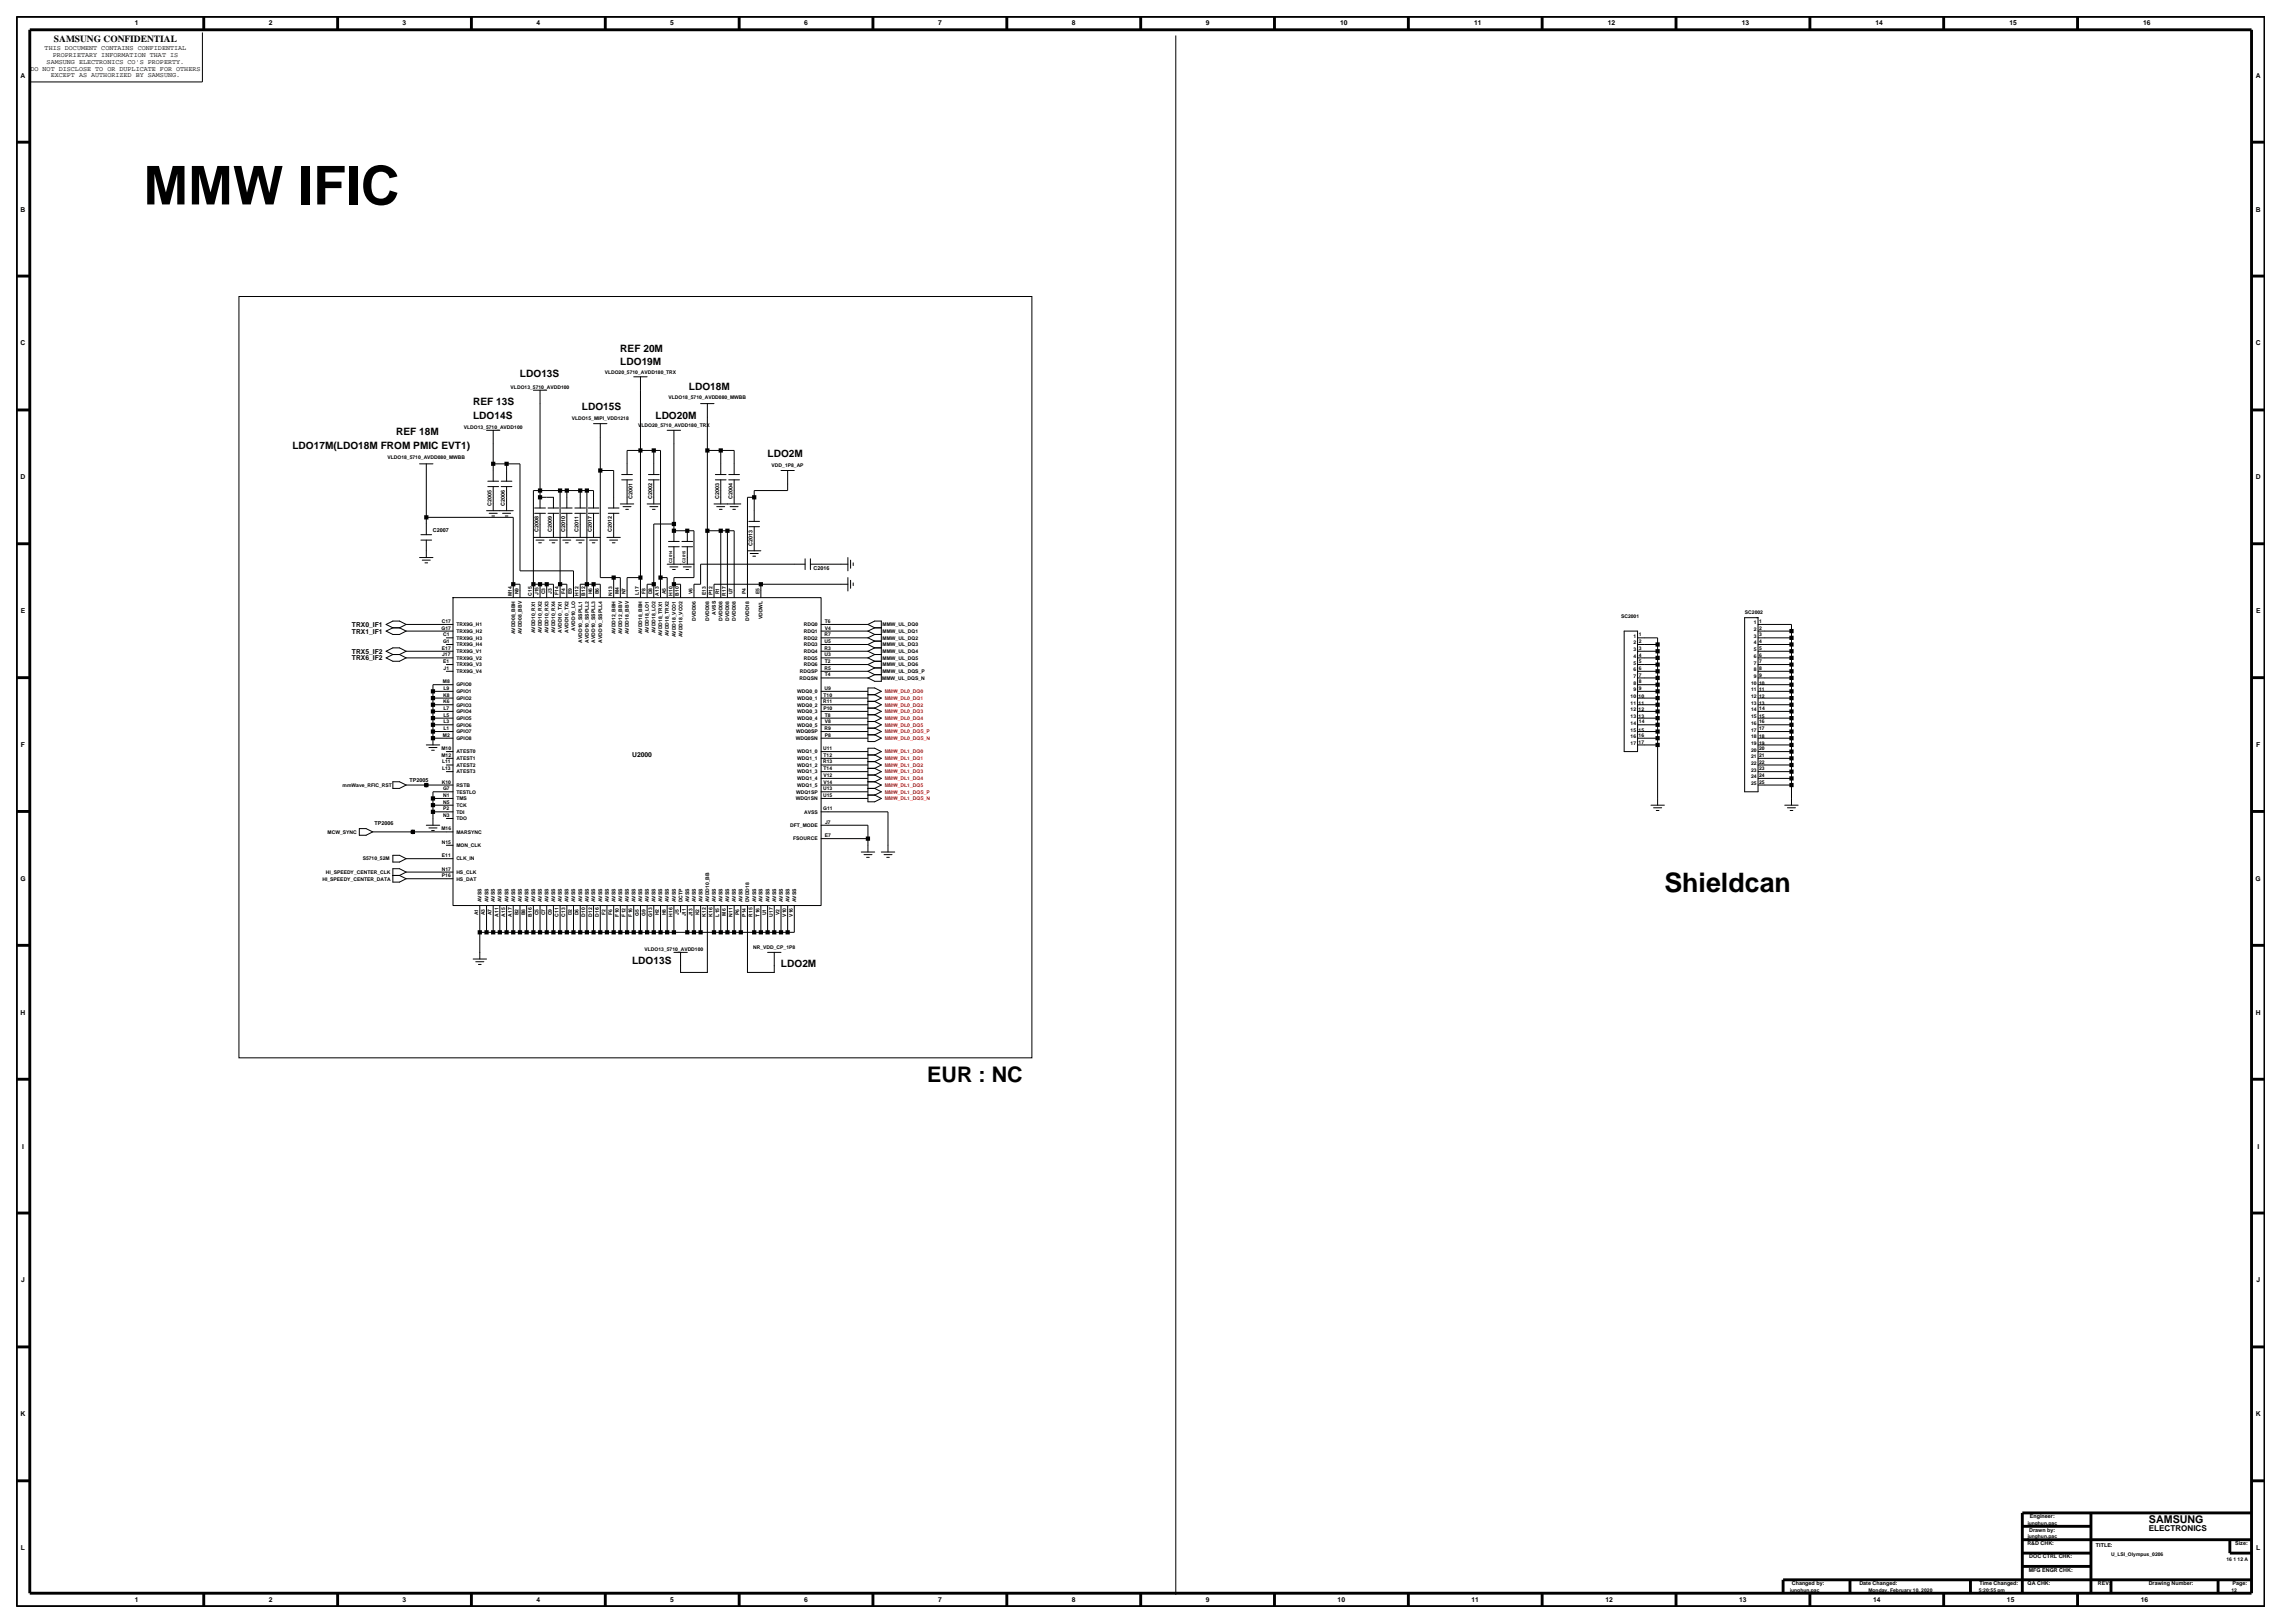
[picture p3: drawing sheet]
<svg xmlns="http://www.w3.org/2000/svg" width="420mm" height="297mm" viewBox="0 0 420 297" stroke-linecap="round" stroke-linejoin="round" font-family="sans-serif">
<defs><g id="words">
<text font-size="9.8" x="26.3" y="37.4">MMW IFIC</text>
<text font-size="4.9" x="304.6" y="163.2">Shieldcan</text>
<text font-size="3.9" x="169.7" y="198">EUR : NC</text>
<text font-size="2" x="393.3" y="278.8">SAMSUNG</text>
<g font-size="1.9">
<text x="113.5" y="64.4">REF 20M</text>
<text x="95.2" y="69">LDO13S</text>
<text x="113.5" y="66.8">LDO19M</text>
<text x="126.1" y="71.4">LDO18M</text>
<text x="86.6" y="76.6">LDO14S</text>
<text x="86.6" y="74.2">REF 13S</text>
<text x="106.5" y="75.1">LDO15S</text>
<text x="120" y="76.6">LDO20M</text>
<text x="53.5" y="82.1">LDO17M(LDO18M FROM PMIC EVT1)</text>
<text x="72.5" y="79.7">REF 18M</text>
<text x="140.5" y="83.6">LDO2M</text>
<text x="115.7" y="176.4">LDO13S</text>
<text x="142.9" y="177">LDO2M</text>
</g>
<text font-size="1.7" x="9.9" y="7.7">SAMSUNG CONFIDENTIAL</text>
<text font-size="1.5" x="393.3" y="280.1">ELECTRONICS</text>
<g font-size="1.2">
<text x="24.7" y="4.7">1</text>
<text x="49.2" y="4.7">2</text>
<text x="73.7" y="4.7">3</text>
<text x="98.2" y="4.7">4</text>
<text x="122.7" y="4.7">5</text>
<text x="147.2" y="4.7">6</text>
<text x="171.7" y="4.7">7</text>
<text x="196.2" y="4.7">8</text>
<text x="220.7" y="4.7">9</text>
<text x="245.3" y="4.7">10</text>
<text x="269.8" y="4.7">11</text>
<text x="294.3" y="4.7">12</text>
<text x="318.7" y="4.7">13</text>
<text x="343.2" y="4.7">14</text>
<text x="367.7" y="4.7">15</text>
<text x="392.2" y="4.7">16</text>
<text x="8.2" y="9.2">THIS DOCUMENT CONTAINS CONFIDENTIAL</text>
<text x="8.5" y="11.7">SAMSUNG ELECTRONICS CO'S PROPERTY.</text>
<text x="9.6" y="10.5">PROPRIETARY INFORMATION THAT IS</text>
<text x="3.8" y="14.2">A</text>
<text x="5.6" y="12.9">DO NOT DISCLOSE TO OR DUPLICATE FOR OTHERS</text>
<text x="9.3" y="14.1">EXCEPT AS AUTHORIZED BY SAMSUNG.</text>
<text x="412.8" y="14.2">A</text>
<text x="3.8" y="38.7">B</text>
<text x="412.8" y="38.7">B</text>
<text x="3.8" y="63.2">C</text>
<text x="412.8" y="63.2">C</text>
<text x="3.8" y="87.7">D</text>
<text x="412.8" y="87.7">D</text>
<text x="3.8" y="112.2">E</text>
<text x="412.9" y="112.2">E</text>
<text x="64.4" y="119.6">TRX5_IF2</text>
<text x="64.4" y="114.7">TRX0_IF1</text>
<text x="64.4" y="115.9">TRX1_IF1</text>
<text x="64.4" y="120.8">TRX6_IF2</text>
<text x="3.8" y="136.7">F</text>
<text x="412.9" y="136.7">F</text>
<text x="115.7" y="138.6">U2000</text>
<text x="3.7" y="161.2">G</text>
<text x="412.8" y="161.2">G</text>
<text x="3.8" y="185.7">H</text>
<text x="412.8" y="185.7">H</text>
<text x="4" y="210.2">I</text>
<text x="413.1" y="210.2">I</text>
<text x="3.9" y="234.7">J</text>
<text x="412.9" y="234.7">J</text>
<text x="3.8" y="259.2">K</text>
<text x="412.8" y="259.2">K</text>
<text x="3.8" y="283.7">L</text>
<text x="412.9" y="283.7">L</text>
<text x="24.7" y="293.2">1</text>
<text x="49.2" y="293.2">2</text>
<text x="73.7" y="293.2">3</text>
<text x="98.2" y="293.2">4</text>
<text x="122.7" y="293.2">5</text>
<text x="147.2" y="293.2">6</text>
<text x="171.7" y="293.2">7</text>
<text x="196.2" y="293.2">8</text>
<text x="220.7" y="293.2">9</text>
<text x="244.8" y="293.2">10</text>
<text x="269.3" y="293.2">11</text>
<text x="293.8" y="293.2">12</text>
<text x="318.3" y="293.2">13</text>
<text x="342.8" y="293.2">14</text>
<text x="367.3" y="293.2">15</text>
<text x="391.8" y="293.2">16</text>
</g>
<g font-size="1">
<text x="90" y="92.5" transform="rotate(-90 90 92.5)">C2005</text>
<text x="92.4" y="92.5" transform="rotate(-90 92.4 92.5)">C2006</text>
<text x="115.8" y="91.3" transform="rotate(-90 115.8 91.3)">C2001</text>
<text x="119.3" y="91.3" transform="rotate(-90 119.3 91.3)">C2002</text>
<text x="131.6" y="91.3" transform="rotate(-90 131.6 91.3)">C2003</text>
<text x="134" y="91.3" transform="rotate(-90 134 91.3)">C2004</text>
<text x="79.2" y="97.4">C2007</text>
<text x="98.5" y="97.4" transform="rotate(-90 98.5 97.4)">C2008</text>
<text x="101" y="97.4" transform="rotate(-90 101 97.4)">C2009</text>
<text x="103.4" y="97.4" transform="rotate(-90 103.4 97.4)">C2010</text>
<text x="105.9" y="97.4" transform="rotate(-90 105.9 97.4)">C2011</text>
<text x="108.3" y="97.4" transform="rotate(-90 108.3 97.4)">C2017</text>
<text x="112" y="97.4" transform="rotate(-90 112 97.4)">C2012</text>
<text x="137.7" y="99.9" transform="rotate(-90 137.7 99.9)">C2013</text>
<text x="148.9" y="104.2">C2016</text>
<text x="74.9" y="143.1">TP2005</text>
<text x="68.5" y="151">TP2006</text>
<text x="371.4" y="280.2">Drawn by:</text>
<text x="371.5" y="277.8">Engineer:</text>
<text x="371" y="282.7">R&amp;D CHK:</text>
<text x="371.3" y="287.6">MFG ENGR CHK:</text>
<text x="371.4" y="285.2">DOC CTRL CHK:</text>
<text x="383.6" y="283">TITLE:</text>
<text x="409.1" y="282.7">Size:</text>
<text x="327.9" y="290.1">Changed by:</text>
<text x="340.3" y="290.1">Date Changed:</text>
<text x="362.2" y="290.1">Time Changed:</text>
<text x="371.1" y="290.1">QA CHK:</text>
<text x="383.9" y="290.1">REV:</text>
<text x="393.2" y="290.1">Drawing Number:</text>
<text x="408.6" y="290.1">Page:</text>
</g>
<g font-size=".9">
<text x="93.5" y="71.1">VLDO13_5710_AVDD100</text>
<text x="110.7" y="68.4">VLDO20_5710_AVDD180_TRX</text>
<text x="104.6" y="76.9">VLDO15_MIPI_VDD1218</text>
<text x="122.3" y="72.9">VLDO18_5710_AVDD080_MWBB</text>
<text x="70.9" y="84">VLDO18_5710_AVDD080_MWBB</text>
<text x="84.9" y="78.5">VLDO13_5710_AVDD100</text>
<text x="116.8" y="78.2">VLDO20_5710_AVDD180_TRX</text>
<text x="141.2" y="85.5">VDD_1P8_AP</text>
<text x="80.8" y="114">C17</text>
<text x="93.7" y="109" transform="rotate(-90 93.7 109)">M14</text>
<text x="94.9" y="108.7" transform="rotate(-90 94.9 108.7)">N9</text>
<text x="97.3" y="109" transform="rotate(-90 97.3 109)">C15</text>
<text x="98.5" y="108.9" transform="rotate(-90 98.5 108.9)">J15</text>
<text x="99.8" y="108.7" transform="rotate(-90 99.8 108.7)">C3</text>
<text x="101" y="108.7" transform="rotate(-90 101 108.7)">J3</text>
<text x="102.2" y="108.9" transform="rotate(-90 102.2 108.9)">F14</text>
<text x="103.4" y="108.7" transform="rotate(-90 103.4 108.7)">F4</text>
<text x="104.7" y="108.7" transform="rotate(-90 104.7 108.7)">E9</text>
<text x="105.9" y="109" transform="rotate(-90 105.9 109)">H12</text>
<text x="107.1" y="109" transform="rotate(-90 107.1 109)">B12</text>
<text x="108.3" y="108.7" transform="rotate(-90 108.3 108.7)">H6</text>
<text x="109.6" y="108.7" transform="rotate(-90 109.6 108.7)">B6</text>
<text x="112" y="109" transform="rotate(-90 112 109)">N13</text>
<text x="113.2" y="108.8" transform="rotate(-90 113.2 108.8)">M4</text>
<text x="114.5" y="108.7" transform="rotate(-90 114.5 108.7)">N7</text>
<text x="116.9" y="108.9" transform="rotate(-90 116.9 108.9)">L17</text>
<text x="118.1" y="108.7" transform="rotate(-90 118.1 108.7)">F8</text>
<text x="119.4" y="108.7" transform="rotate(-90 119.4 108.7)">D8</text>
<text x="120.6" y="109" transform="rotate(-90 120.6 109)">A13</text>
<text x="121.8" y="108.7" transform="rotate(-90 121.8 108.7)">A5</text>
<text x="123" y="109" transform="rotate(-90 123 109)">H10</text>
<text x="124.3" y="109" transform="rotate(-90 124.3 109)">B10</text>
<text x="126.7" y="108.7" transform="rotate(-90 126.7 108.7)">V6</text>
<text x="127.3" y="113.6" transform="rotate(-90 127.3 113.6)">DVDD06</text>
<text x="129.2" y="109" transform="rotate(-90 129.2 109)">E13</text>
<text x="129.8" y="113.6" transform="rotate(-90 129.8 113.6)">DVDD08</text>
<text x="130.4" y="109" transform="rotate(-90 130.4 109)">P12</text>
<text x="131" y="112.5" transform="rotate(-90 131 112.5)">AVSS</text>
<text x="131.6" y="108.7" transform="rotate(-90 131.6 108.7)">R1</text>
<text x="132.2" y="113.6" transform="rotate(-90 132.2 113.6)">DVDD08</text>
<text x="132.8" y="109" transform="rotate(-90 132.8 109)">R17</text>
<text x="133.4" y="113.6" transform="rotate(-90 133.4 113.6)">DVDD08</text>
<text x="134.1" y="108.7" transform="rotate(-90 134.1 108.7)">U7</text>
<text x="134.7" y="113.6" transform="rotate(-90 134.7 113.6)">DVDD08</text>
<text x="136.5" y="108.7" transform="rotate(-90 136.5 108.7)">P4</text>
<text x="137.1" y="113.6" transform="rotate(-90 137.1 113.6)">DVDD18</text>
<text x="139" y="108.7" transform="rotate(-90 139 108.7)">E5</text>
<text x="139.6" y="113.3" transform="rotate(-90 139.6 113.3)">VDDWL</text>
<text x="151" y="114">T6</text>
<text x="296.7" y="113">SC2001</text>
<text x="319.3" y="112.4">SC2002</text>
<text x="80.8" y="115.2">G17</text>
<text x="80.9" y="118.9">E17</text>
<text x="81.1" y="117.6">G1</text>
<text x="81.1" y="116.4">C1</text>
<text x="83.5" y="118.3">TRX9G_H4</text>
<text x="83.5" y="115.8">TRX9G_H2</text>
<text x="83.5" y="119.5">TRX9G_V1</text>
<text x="83.5" y="114.6">TRX9G_H1</text>
<text x="83.5" y="117">TRX9G_H3</text>
<text x="94.3" y="116.1" transform="rotate(-90 94.3 116.1)">AVDD08_BBH</text>
<text x="95.5" y="116" transform="rotate(-90 95.5 116)">AVDD08_BBV</text>
<text x="97.9" y="115.9" transform="rotate(-90 97.9 115.9)">AVDD10_RX1</text>
<text x="99.2" y="115.9" transform="rotate(-90 99.2 115.9)">AVDD10_RX2</text>
<text x="100.4" y="115.9" transform="rotate(-90 100.4 115.9)">AVDD10_RX3</text>
<text x="101.6" y="115.9" transform="rotate(-90 101.6 115.9)">AVDD10_RX4</text>
<text x="102.8" y="115.8" transform="rotate(-90 102.8 115.8)">AVDD10_TX1</text>
<text x="104.1" y="115.8" transform="rotate(-90 104.1 115.8)">AVDD10_TX2</text>
<text x="105.3" y="115.4" transform="rotate(-90 105.3 115.4)">AVDD10_LO</text>
<text x="106.5" y="117.6" transform="rotate(-90 106.5 117.6)">AVDD10_SSPLL1</text>
<text x="107.7" y="117.6" transform="rotate(-90 107.7 117.6)">AVDD10_SSPLL2</text>
<text x="108.9" y="117.6" transform="rotate(-90 108.9 117.6)">AVDD10_SSPLL3</text>
<text x="110.2" y="117.6" transform="rotate(-90 110.2 117.6)">AVDD10_SSPLL4</text>
<text x="112.6" y="116.1" transform="rotate(-90 112.6 116.1)">AVDD12_BBH</text>
<text x="113.9" y="116" transform="rotate(-90 113.9 116)">AVDD12_BBV</text>
<text x="115.1" y="116" transform="rotate(-90 115.1 116)">AVDD18_BBV</text>
<text x="117.5" y="116.1" transform="rotate(-90 117.5 116.1)">AVDD18_BBH</text>
<text x="118.8" y="115.9" transform="rotate(-90 118.8 115.9)">AVDD18_LO1</text>
<text x="120" y="115.9" transform="rotate(-90 120 115.9)">AVDD18_LO2</text>
<text x="121.2" y="116.5" transform="rotate(-90 121.2 116.5)">AVDD18_TRX1</text>
<text x="122.4" y="116.5" transform="rotate(-90 122.4 116.5)">AVDD18_TRX2</text>
<text x="123.7" y="116.6" transform="rotate(-90 123.7 116.6)">AVDD18_VCO1</text>
<text x="124.9" y="116.6" transform="rotate(-90 124.9 116.6)">AVDD18_VCO2</text>
<text x="147.1" y="115.8">RDQ1</text>
<text x="147.1" y="118.3">RDQ3</text>
<text x="147.1" y="114.6">RDQ0</text>
<text x="147.1" y="117">RDQ2</text>
<text x="147.1" y="119.5">RDQ4</text>
<text x="150.9" y="117.6">U5</text>
<text x="150.9" y="116.4">R7</text>
<text x="150.9" y="118.9">R3</text>
<text x="150.9" y="115.2">V4</text>
<text x="161.5" y="114.6">MMW_UL_DQ0</text>
<text x="161.5" y="115.8">MMW_UL_DQ1</text>
<text x="161.5" y="117">MMW_UL_DQ2</text>
<text x="161.5" y="118.3">MMW_UL_DQ3</text>
<text x="161.5" y="119.5">MMW_UL_DQ4</text>
<text x="298.9" y="117.9">2</text>
<text x="298.9" y="119.2">3</text>
<text x="298.9" y="116.7">1</text>
<text x="299.9" y="117.7">2</text>
<text x="299.9" y="118.9">3</text>
<text x="299.9" y="116.5">1</text>
<text x="321" y="116.7">3</text>
<text x="321" y="117.9">4</text>
<text x="321" y="119.2">5</text>
<text x="321" y="115.5">2</text>
<text x="321" y="114.3">1</text>
<text x="321.9" y="116.5">3</text>
<text x="321.9" y="117.7">4</text>
<text x="321.9" y="118.9">5</text>
<text x="321.9" y="115.2">2</text>
<text x="321.9" y="114">1</text>
<text x="80.9" y="120.1">J17</text>
<text x="81" y="125">M8</text>
<text x="81.1" y="121.3">E1</text>
<text x="81.2" y="122.5">J1</text>
<text x="83.5" y="125.6">GPIO0</text>
<text x="83.5" y="123.2">TRX9G_V4</text>
<text x="83.5" y="120.7">TRX9G_V2</text>
<text x="83.5" y="121.9">TRX9G_V3</text>
<text x="146.3" y="124.4">RDQSN</text>
<text x="146.4" y="123.2">RDQSP</text>
<text x="147.1" y="120.7">RDQ5</text>
<text x="147.1" y="121.9">RDQ6</text>
<text x="150.9" y="120.1">U3</text>
<text x="150.9" y="122.5">R5</text>
<text x="151" y="121.3">T2</text>
<text x="151" y="123.8">T4</text>
<text x="161.4" y="124.4">MMW_UL_DQS_N</text>
<text x="161.5" y="123.2">MMW_UL_DQS_P</text>
<text x="161.5" y="120.7">MMW_UL_DQ5</text>
<text x="161.5" y="121.9">MMW_UL_DQ6</text>
<text x="298.9" y="124.1">7</text>
<text x="298.9" y="125.3">8</text>
<text x="298.9" y="120.4">4</text>
<text x="298.9" y="121.6">5</text>
<text x="298.9" y="122.8">6</text>
<text x="299.9" y="123.8">7</text>
<text x="299.9" y="125">8</text>
<text x="299.9" y="120.1">4</text>
<text x="299.9" y="121.4">5</text>
<text x="299.9" y="122.6">6</text>
<text x="320.5" y="125.3">10</text>
<text x="321" y="124.1">9</text>
<text x="321" y="120.4">6</text>
<text x="321" y="121.6">7</text>
<text x="321" y="122.8">8</text>
<text x="321.9" y="125.3">10</text>
<text x="321.9" y="122.6">8</text>
<text x="321.9" y="123.8">9</text>
<text x="321.9" y="120.1">6</text>
<text x="321.9" y="121.4">7</text>
<text x="81.1" y="128.7">K6</text>
<text x="81.1" y="127.5">K8</text>
<text x="81.2" y="131.1">L5</text>
<text x="81.2" y="129.9">L7</text>
<text x="81.2" y="126.2">L9</text>
<text x="83.5" y="131.7">GPIO5</text>
<text x="83.5" y="130.5">GPIO4</text>
<text x="83.5" y="126.8">GPIO1</text>
<text x="83.5" y="129.3">GPIO3</text>
<text x="83.5" y="128.1">GPIO2</text>
<text x="145.9" y="126.8">WDQ0_0</text>
<text x="145.9" y="131.7">WDQ0_4</text>
<text x="145.9" y="128.1">WDQ0_1</text>
<text x="145.9" y="129.3">WDQ0_2</text>
<text x="145.9" y="130.5">WDQ0_3</text>
<text x="150.7" y="128.7">R11</text>
<text x="150.7" y="129.9">P10</text>
<text x="150.7" y="127.5">T10</text>
<text x="150.9" y="126.2">U9</text>
<text x="151" y="131.1">T8</text>
<text x="298.4" y="127.7">10</text>
<text x="298.4" y="129">11</text>
<text x="298.4" y="130.2">12</text>
<text x="298.4" y="131.4">13</text>
<text x="298.9" y="126.5">9</text>
<text x="299.9" y="127.7">10</text>
<text x="299.9" y="129">11</text>
<text x="299.9" y="130.2">12</text>
<text x="299.9" y="131.4">13</text>
<text x="299.9" y="126.3">9</text>
<text x="320.5" y="126.5">11</text>
<text x="320.5" y="127.7">12</text>
<text x="320.5" y="129">13</text>
<text x="320.5" y="130.2">14</text>
<text x="320.5" y="131.4">15</text>
<text x="321.9" y="126.5">11</text>
<text x="321.9" y="127.7">12</text>
<text x="321.9" y="129">13</text>
<text x="321.9" y="131.4">15</text>
<text x="322" y="129.9">14</text>
<text x="80.8" y="137.2">M10</text>
<text x="81" y="134.8">M2</text>
<text x="81.2" y="132.4">L3</text>
<text x="81.2" y="133.6">L1</text>
<text x="83.5" y="137.9">ATEST0</text>
<text x="83.5" y="135.4">GPIO8</text>
<text x="83.5" y="133">GPIO6</text>
<text x="83.5" y="134.2">GPIO7</text>
<text x="145.6" y="135.4">WDQ0SN</text>
<text x="145.7" y="134.2">WDQ0SP</text>
<text x="145.9" y="133">WDQ0_5</text>
<text x="145.9" y="137.9">WDQ1_0</text>
<text x="150.7" y="137.2">U11</text>
<text x="150.9" y="133.6">R9</text>
<text x="150.9" y="132.4">V8</text>
<text x="150.9" y="134.8">P8</text>
<text x="298.4" y="133.9">15</text>
<text x="298.4" y="135.1">16</text>
<text x="298.4" y="136.3">17</text>
<text x="298.4" y="132.6">14</text>
<text x="299.9" y="133.9">15</text>
<text x="299.9" y="134.8">16</text>
<text x="299.9" y="136.1">17</text>
<text x="299.9" y="132.4">14</text>
<text x="320.5" y="133.9">17</text>
<text x="320.5" y="135.1">18</text>
<text x="320.5" y="136.3">19</text>
<text x="320.5" y="137.5">20</text>
<text x="320.5" y="132.6">16</text>
<text x="321.9" y="132.4">16</text>
<text x="321.9" y="133.6">17</text>
<text x="321.9" y="135.1">18</text>
<text x="321.9" y="136.3">19</text>
<text x="321.9" y="137.3">20</text>
<text x="62.7" y="144">mmWave_RFIC_RST</text>
<text x="80.8" y="138.5">M12</text>
<text x="80.8" y="143.4">K10</text>
<text x="80.9" y="139.7">L11</text>
<text x="80.9" y="140.9">L13</text>
<text x="83.5" y="139.1">ATEST1</text>
<text x="83.5" y="140.3">ATEST2</text>
<text x="83.5" y="141.5">ATEST3</text>
<text x="83.5" y="144">RSTB</text>
<text x="145.9" y="142.8">WDQ1_4</text>
<text x="145.9" y="144">WDQ1_5</text>
<text x="145.9" y="139.1">WDQ1_1</text>
<text x="145.9" y="141.5">WDQ1_3</text>
<text x="145.9" y="140.3">WDQ1_2</text>
<text x="150.7" y="139.7">R13</text>
<text x="150.7" y="142.1">V12</text>
<text x="150.7" y="143.4">V14</text>
<text x="150.7" y="138.5">T12</text>
<text x="150.7" y="140.9">T14</text>
<text x="320.5" y="142.4">24</text>
<text x="320.5" y="143.7">25</text>
<text x="320.5" y="138.8">21</text>
<text x="320.5" y="140">22</text>
<text x="320.5" y="141.2">23</text>
<text x="321.9" y="142.2">24</text>
<text x="321.9" y="143.4">25</text>
<text x="321.9" y="138.5">21</text>
<text x="321.9" y="139.7">22</text>
<text x="321.9" y="141">23</text>
<text x="81.1" y="144.6">G7</text>
<text x="81.1" y="145.8">N1</text>
<text x="81.1" y="149.5">N3</text>
<text x="81.1" y="147">N5</text>
<text x="81.1" y="148.3">P2</text>
<text x="83.5" y="148.9">TDI</text>
<text x="83.5" y="146.4">TMS</text>
<text x="83.5" y="147.7">TCK</text>
<text x="83.5" y="145.2">TESTLO</text>
<text x="145.6" y="146.4">WDQ1SN</text>
<text x="145.7" y="145.2">WDQ1SP</text>
<text x="147.2" y="148.9">AVSS</text>
<text x="150.6" y="148.3">G11</text>
<text x="150.7" y="144.6">U13</text>
<text x="150.7" y="145.8">U15</text>
<text x="60" y="152.6">MCW_SYNC</text>
<text x="80.8" y="152">M16</text>
<text x="80.8" y="154.4">N15</text>
<text x="83.5" y="155">MON_CLK</text>
<text x="83.5" y="150.1">TDO</text>
<text x="83.5" y="152.6">MARSYNC</text>
<text x="144.6" y="151.3">DFT_MODE</text>
<text x="145.2" y="153.8">FSOURCE</text>
<text x="150.9" y="153.2">E7</text>
<text x="151" y="150.7">J7</text>
<text x="59" y="161.1">HI_SPEEDY_CENTER_DATA</text>
<text x="59.6" y="159.9">HI_SPEEDY_CENTER_CLK</text>
<text x="66.4" y="157.5">S5710_52M</text>
<text x="80.8" y="159.3">N17</text>
<text x="80.9" y="160.5">P16</text>
<text x="80.9" y="156.8">E11</text>
<text x="83.5" y="161.1">HS_DAT</text>
<text x="83.5" y="159.9">HS_CLK</text>
<text x="83.5" y="157.5">CLK_IN</text>
<text x="87.5" y="167.5" transform="rotate(-90 87.5 167.5)">A1</text>
<text x="88.1" y="165.1" transform="rotate(-90 88.1 165.1)">AVSS</text>
<text x="88.8" y="167.5" transform="rotate(-90 88.8 167.5)">A3</text>
<text x="89.4" y="165.1" transform="rotate(-90 89.4 165.1)">AVSS</text>
<text x="90" y="167.5" transform="rotate(-90 90 167.5)">A7</text>
<text x="90.6" y="165.1" transform="rotate(-90 90.6 165.1)">AVSS</text>
<text x="91.2" y="167.8" transform="rotate(-90 91.2 167.8)">A11</text>
<text x="91.8" y="165.1" transform="rotate(-90 91.8 165.1)">AVSS</text>
<text x="92.4" y="167.8" transform="rotate(-90 92.4 167.8)">A15</text>
<text x="93" y="165.1" transform="rotate(-90 93 165.1)">AVSS</text>
<text x="93.7" y="167.8" transform="rotate(-90 93.7 167.8)">A17</text>
<text x="94.3" y="165.1" transform="rotate(-90 94.3 165.1)">AVSS</text>
<text x="94.9" y="167.5" transform="rotate(-90 94.9 167.5)">B2</text>
<text x="95.5" y="165.1" transform="rotate(-90 95.5 165.1)">AVSS</text>
<text x="96.1" y="167.5" transform="rotate(-90 96.1 167.5)">B8</text>
<text x="96.7" y="165.1" transform="rotate(-90 96.7 165.1)">AVSS</text>
<text x="97.3" y="167.8" transform="rotate(-90 97.3 167.8)">B16</text>
<text x="97.9" y="165.1" transform="rotate(-90 97.9 165.1)">AVSS</text>
<text x="98.5" y="167.5" transform="rotate(-90 98.5 167.5)">C5</text>
<text x="99.2" y="165.1" transform="rotate(-90 99.2 165.1)">AVSS</text>
<text x="99.8" y="167.5" transform="rotate(-90 99.8 167.5)">C7</text>
<text x="100.4" y="165.1" transform="rotate(-90 100.4 165.1)">AVSS</text>
<text x="101" y="167.5" transform="rotate(-90 101 167.5)">C9</text>
<text x="101.6" y="165.1" transform="rotate(-90 101.6 165.1)">AVSS</text>
<text x="102.2" y="167.8" transform="rotate(-90 102.2 167.8)">C11</text>
<text x="102.8" y="165.1" transform="rotate(-90 102.8 165.1)">AVSS</text>
<text x="103.4" y="167.8" transform="rotate(-90 103.4 167.8)">C13</text>
<text x="104.1" y="165.1" transform="rotate(-90 104.1 165.1)">AVSS</text>
<text x="104.7" y="167.5" transform="rotate(-90 104.7 167.5)">D2</text>
<text x="105.3" y="165.1" transform="rotate(-90 105.3 165.1)">AVSS</text>
<text x="105.9" y="167.5" transform="rotate(-90 105.9 167.5)">D6</text>
<text x="106.5" y="165.1" transform="rotate(-90 106.5 165.1)">AVSS</text>
<text x="107.1" y="167.8" transform="rotate(-90 107.1 167.8)">D10</text>
<text x="107.7" y="165.1" transform="rotate(-90 107.7 165.1)">AVSS</text>
<text x="108.3" y="167.8" transform="rotate(-90 108.3 167.8)">D12</text>
<text x="108.9" y="165.1" transform="rotate(-90 108.9 165.1)">AVSS</text>
<text x="109.6" y="167.8" transform="rotate(-90 109.6 167.8)">D16</text>
<text x="110.2" y="165.1" transform="rotate(-90 110.2 165.1)">AVSS</text>
<text x="110.8" y="167.5" transform="rotate(-90 110.8 167.5)">F2</text>
<text x="111.4" y="165.1" transform="rotate(-90 111.4 165.1)">AVSS</text>
<text x="112" y="167.5" transform="rotate(-90 112 167.5)">F6</text>
<text x="112.6" y="165.1" transform="rotate(-90 112.6 165.1)">AVSS</text>
<text x="113.2" y="167.7" transform="rotate(-90 113.2 167.7)">F10</text>
<text x="113.9" y="165.1" transform="rotate(-90 113.9 165.1)">AVSS</text>
<text x="114.5" y="167.7" transform="rotate(-90 114.5 167.7)">F12</text>
<text x="115.1" y="165.1" transform="rotate(-90 115.1 165.1)">AVSS</text>
<text x="115.7" y="167.7" transform="rotate(-90 115.7 167.7)">F16</text>
<text x="116.3" y="165.1" transform="rotate(-90 116.3 165.1)">AVSS</text>
<text x="116.9" y="167.5" transform="rotate(-90 116.9 167.5)">G5</text>
<text x="117.5" y="165.1" transform="rotate(-90 117.5 165.1)">AVSS</text>
<text x="118.1" y="167.5" transform="rotate(-90 118.1 167.5)">G9</text>
<text x="118.8" y="165.1" transform="rotate(-90 118.8 165.1)">AVSS</text>
<text x="119.4" y="167.8" transform="rotate(-90 119.4 167.8)">G13</text>
<text x="120" y="165.1" transform="rotate(-90 120 165.1)">AVSS</text>
<text x="120.6" y="167.5" transform="rotate(-90 120.6 167.5)">H2</text>
<text x="121.2" y="165.1" transform="rotate(-90 121.2 165.1)">AVSS</text>
<text x="121.8" y="167.5" transform="rotate(-90 121.8 167.5)">H8</text>
<text x="122.4" y="165.1" transform="rotate(-90 122.4 165.1)">AVSS</text>
<text x="123" y="167.8" transform="rotate(-90 123 167.8)">H16</text>
<text x="123.7" y="165.1" transform="rotate(-90 123.7 165.1)">AVSS</text>
<text x="124.3" y="167.4" transform="rotate(-90 124.3 167.4)">J5</text>
<text x="124.9" y="165.1" transform="rotate(-90 124.9 165.1)">DCTP</text>
<text x="125.5" y="167.7" transform="rotate(-90 125.5 167.7)">J11</text>
<text x="126.1" y="165.1" transform="rotate(-90 126.1 165.1)">AVSS</text>
<text x="126.7" y="167.7" transform="rotate(-90 126.7 167.7)">J13</text>
<text x="127.3" y="165.1" transform="rotate(-90 127.3 165.1)">AVSS</text>
<text x="127.9" y="167.5" transform="rotate(-90 127.9 167.5)">K2</text>
<text x="128.5" y="165.1" transform="rotate(-90 128.5 165.1)">AVSS</text>
<text x="129.2" y="167.8" transform="rotate(-90 129.2 167.8)">K12</text>
<text x="129.8" y="165.1" transform="rotate(-90 129.8 165.1)">AVDD10_BB</text>
<text x="130.4" y="167.8" transform="rotate(-90 130.4 167.8)">K16</text>
<text x="131" y="165.1" transform="rotate(-90 131 165.1)">AVSS</text>
<text x="131.6" y="167.7" transform="rotate(-90 131.6 167.7)">L15</text>
<text x="132.2" y="165.1" transform="rotate(-90 132.2 165.1)">AVSS</text>
<text x="132.8" y="167.6" transform="rotate(-90 132.8 167.6)">M6</text>
<text x="133.4" y="165.1" transform="rotate(-90 133.4 165.1)">AVSS</text>
<text x="134.1" y="167.8" transform="rotate(-90 134.1 167.8)">N11</text>
<text x="134.7" y="165.1" transform="rotate(-90 134.7 165.1)">AVSS</text>
<text x="135.3" y="167.5" transform="rotate(-90 135.3 167.5)">P6</text>
<text x="135.9" y="165.1" transform="rotate(-90 135.9 165.1)">AVSS</text>
<text x="136.5" y="167.7" transform="rotate(-90 136.5 167.7)">P14</text>
<text x="137.1" y="165.1" transform="rotate(-90 137.1 165.1)">DVDD18</text>
<text x="137.7" y="167.8" transform="rotate(-90 137.7 167.8)">R15</text>
<text x="138.4" y="165.1" transform="rotate(-90 138.4 165.1)">AVSS</text>
<text x="139" y="167.7" transform="rotate(-90 139 167.7)">T16</text>
<text x="139.6" y="165.1" transform="rotate(-90 139.6 165.1)">AVSS</text>
<text x="140.2" y="167.5" transform="rotate(-90 140.2 167.5)">U1</text>
<text x="140.8" y="165.1" transform="rotate(-90 140.8 165.1)">AVSS</text>
<text x="141.4" y="167.8" transform="rotate(-90 141.4 167.8)">U17</text>
<text x="142" y="165.1" transform="rotate(-90 142 165.1)">AVSS</text>
<text x="142.6" y="167.5" transform="rotate(-90 142.6 167.5)">V2</text>
<text x="143.3" y="165.1" transform="rotate(-90 143.3 165.1)">AVSS</text>
<text x="143.9" y="167.7" transform="rotate(-90 143.9 167.7)">V10</text>
<text x="144.5" y="165.1" transform="rotate(-90 144.5 165.1)">AVSS</text>
<text x="145.1" y="167.7" transform="rotate(-90 145.1 167.7)">V16</text>
<text x="145.7" y="165.1" transform="rotate(-90 145.7 165.1)">AVSS</text>
<text x="118" y="174">VLDO13_5710_AVDD100</text>
<text x="137.8" y="173.7">NR_VDD_CP_1P8</text>
<text x="371" y="279">junghun.pac</text>
<text x="371" y="281.4">junghun.pac</text>
<text x="386.3" y="284.8">U_LSI_Olympus_0206</text>
<text x="407.5" y="285.7">16 1 12 A</text>
<text x="327.5" y="291.2">junghun.pac</text>
<text x="341.9" y="291.2">Monday, February 10, 2020</text>
<text x="362.1" y="291.2">5:20:55 pm</text>
<text x="408.4" y="291.2">12</text>
</g>
<g font-size=".9" fill="#f00">
<text x="161.9" y="126.8">MMW_DL0_DQ0</text>
<text x="161.9" y="128.1">MMW_DL0_DQ1</text>
<text x="161.9" y="129.3">MMW_DL0_DQ2</text>
<text x="161.9" y="130.5">MMW_DL0_DQ3</text>
<text x="161.9" y="131.7">MMW_DL0_DQ4</text>
<text x="161.9" y="133">MMW_DL0_DQ5</text>
<text x="161.9" y="134.2">MMW_DL0_DQS_P</text>
<text x="161.9" y="135.4">MMW_DL0_DQS_N</text>
<text x="161.9" y="137.9">MMW_DL1_DQ0</text>
<text x="161.9" y="139.1">MMW_DL1_DQ1</text>
<text x="161.9" y="140.3">MMW_DL1_DQ2</text>
<text x="161.9" y="141.5">MMW_DL1_DQ3</text>
<text x="161.9" y="142.8">MMW_DL1_DQ4</text>
<text x="161.9" y="144">MMW_DL1_DQ5</text>
<text x="161.9" y="145.2">MMW_DL1_DQS_P</text>
<text x="161.9" y="146.4">MMW_DL1_DQS_N</text>
</g>
<g font-size=".7">
<text x="123" y="102.9" transform="rotate(-90 123 102.9)">C2014</text>
<text x="125.5" y="102.9" transform="rotate(-90 125.5 102.9)">C2015</text>
</g>
</g></defs>
<!-- layer: MFD Layer /idea/tmp/Extended-Print.sooung.chun.sheet2.11.mfd -->
<g fill="none" stroke="#000" stroke-width=".18">
<path d="M37 5.9v9.1h-31.5M215.2 6.5v285.3M43.7 54.3h145.1v139.3h-145.1zM89 78.7h2.5M90.3 78.7v9.4M97.6 71.4h2.4M98.8 71.4v21.6M108.6 77.5h2.5M109.9 77.5v28.2h3.6v3.7M116 69h2.4M117.2 69v40.4M122.1 78.7h2.4"/>
<path d="M123.3 78.7v20.4M128.2 73.9h2.5M129.5 73.9v35.5M76.8 84.9h2.4M77 98.8h2M77 97.8h2M78 94.7h15.9v14.7M78 84.9v12.9M78 98.8v3.2M89 93.5h4.9M89.3 89h1.9M89.3 88.1h1.9"/>
<path d="M89.5 93.9h1.5M90 94.4h.5M90.3 89v4.5M90.3 84.9h4.9v19.6h9.8v4.9M91.7 89h2M91.7 88.1h2M92 93.9h1.5M92.5 94.4h.5M92.7 84.9v3.2M92.7 89v4.5M97.6 98.3h12.3M97.8 93.9h2"/>
<path d="M97.8 93h2M98.1 98.8h1.5M98.6 99.3h.5M98.8 93.9v4.4M98.8 91h2.5v2M100.3 93.9h2M100.3 93h2M100.5 98.8h1.5M101 99.3h.5M101.3 93.9v4.4M102.5 89.8v19.6M102.7 93.9h2"/>
<path d="M102.7 93h2M103 98.8h1.5M103.5 99.3h.5M103.7 89.8v3.2M103.7 93.9v4.4M105.2 93.9h2M105.2 93h2M105.4 98.8h1.5M105.9 99.3h.5M106.2 89.8v3.2M106.2 93.9v4.4M107.4 89.8v19.6"/>
<path d="M107.7 93.9h1.9M107.7 93h1.9M107.9 98.8h1.5M108.4 99.3h.5M108.6 93v-3.2h-11v19.6M108.6 93.9v4.4M109.9 86.1h2.4v6.9M111.1 98.3h2.4M111.3 93.9h2M111.3 93h2M111.6 98.8h1.4M112.1 99.3h.5"/>
<path d="M112.3 93.9v4.4M113.5 92.2h2.5M113.8 87.8h1.9M113.8 86.8h1.9M114 92.7h1.5M114.5 93.2h.5M114.8 86.8v-4.4h6.1v27M114.8 87.8v4.4M118.4 92.2h2.5M118.7 87.8h1.9M118.7 86.8h1.9M118.9 92.7h1.5"/>
<path d="M119.4 93.2h.5M119.6 82.4v4.4M119.6 87.8v4.4M122.3 99.1h2M123.3 95.9h-3.7v13.5M123.3 97.1h3.7v8.6h-3.7v3.7M124.8 99.1h2M125.8 97.1v2M129.5 82.4h4.9v4.4M129.5 97.1h4.9v12.3M130.7 92.2h4.9M130.9 87.8h2"/>
<path d="M130.9 86.8h2M131.2 92.7h1.4M131.7 93.2h.5M131.9 82.4v4.4M131.9 87.8v4.4M131.9 97.1v12.3M133.1 97.1v12.3M133.4 87.8h1.9M133.4 86.8h1.9M133.6 92.7h1.5M134.1 93.2h.5M134.4 87.8v4.4"/>
<path d="M137 96.4h2M137 95.4h2M138 96.4v4.4M138 91h-1.2v18.4M142.9 86.1h2.5M144.1 86.1v3.7h-6.1v5.6M71.9 114.9h1.2M71.9 119.8l-1.2 .6 1.2 .6h1.2l1.2-.6M71.9 119.8h1.2M71.9 114.9l-1.2 .6 1.2 .6h1.2l1.2-.6M73.1 114.9l1.2 .6M73.1 119.8l1.2 .6"/>
<path d="M74.3 114.3l-1.2-.7h-1.2l-1.2 .7 1.2 .6M74.3 119.2l-1.2-.6h-1.2l-1.2 .6 1.2 .6M74.3 119.2h8.6M74.3 115.5h8.6M74.3 114.3h8.6M74.3 119.2l-1.2 .6M74.3 114.3l-1.2 .6M76.8 102h2.4M77.3 102.5h1.4M77.8 103h.5M81.7 117.9h1.2M81.7 116.7h1.2"/>
<path d="M82.9 109.4h67.4v56.3h-67.4zM82.9 109.4h.1M93.9 106.9h1.3v2.5M97.6 106.9h3.7v2.5M98.8 106.9v2.5M100 106.9v2.5M102.5 106.9h1.2v2.5M106.2 109.4v-2.5h3.7v2.5M108.6 106.9v2.5M112.3 105.7v3.7M117.2 105.7h-2.4v3.7M119.6 106.9h-1.2v2.5"/>
<path d="M120.9 105.7h1.2v3.7M122.1 103.2h4.9M122.3 100h2M122.6 103.7h1.5M123.1 104.2h.5M123.3 100v3.2M123.3 106.9h1.2v2.5M124.8 100h2M125 103.7h1.5M125.5 104.2h.5M125.8 100v3.2M136.8 100.8h2.4"/>
<path d="M137.3 101.3h1.5M137.8 101.8h.5M139.2 106.9v2.5M147.3 103.2h-19.1v3.7h-1.2v2.5M147.3 102.3v1.9M148.3 103.2h6.9M148.3 102.3v1.9M150.3 117.9h8.5M150.3 119.2h8.5M150.3 116.7h8.5M150.3 115.5h8.5M150.3 114.3h8.5"/>
<path d="M155.2 106.9h-24.5v2.5M155.2 102v2.5M155.2 105.7v2.4M155.7 102.5v1.5M155.7 106.2v1.5M156.1 103v.5M156.1 106.7v.5M158.8 114.3l1.3-.7h1.2v11.1h-1.2l-1.3-.6M158.8 114.3l1.3 .6M158.8 117.9l1.3 .7M158.8 119.2l1.3 .6M158.8 115.5l1.3 .6"/>
<path d="M158.8 116.7l1.3 .6M160.1 114.9h1.2M160.1 117.3h1.2M160.1 117.3l-1.3 .6M160.1 118.6h1.2M160.1 119.8h1.2M160.1 116.1h1.2M160.1 118.6l-1.3 .6M160.1 114.9l-1.3 .6M160.1 116.1l-1.3 .6M160.1 119.8l-1.3 .6M297.2 115.5h2.5v22h-2.5z"/>
<path d="M299.7 117.9h3.7M299.7 119.2h3.7M299.7 116.7h3.7v30.6M319.3 113h2.4v31.9h-2.4zM321.7 117.9h6.2M321.7 119.2h6.2M321.7 116.7h6.2M321.7 115.5h6.2M321.7 114.3h6.2v33M74.3 120.4h8.6M78 136.3h2.5M78.5 136.8h1.5"/>
<path d="M79 137.3h.5M79.2 133.9h3.7M79.2 126.5h3.7M79.2 127.7h3.7M79.2 129h3.7M79.2 130.2h3.7M79.2 131.4h3.7M79.2 132.6h3.7M79.2 135.1h3.7M81.7 121.6h1.2M81.7 122.8h1.2M81.7 137.5h1.2"/>
<path d="M81.7 138.8h1.2M81.7 140h1.2M82.9 125.3h-3.7v11M150.3 133.9h8.5M150.3 120.4h8.5M150.3 121.6h8.5M150.3 122.8h8.5M150.3 124.1h8.5M150.3 126.5h8.5M150.3 127.7h8.5M150.3 129h8.5M150.3 130.2h8.5"/>
<path d="M150.3 131.4h8.5M150.3 132.6h8.5M150.3 135.1h8.5M150.3 137.5h8.5M150.3 138.8h8.5M150.3 140h8.5M158.8 129.6h1.3M158.8 128.3h1.3M158.8 127.1h1.3M158.8 121.6l1.3 .6M158.8 134.5h1.3M158.8 132h1.3"/>
<path d="M158.8 130.8h1.3M158.8 133.2h1.3M158.8 139.4h1.3M158.8 138.1h1.3M158.8 122.8l1.3 .7M158.8 120.4l1.3 .6M160.1 127.1l1.2-.6-1.2-.6h-1.3v9.8h1.3l1.2-.6-1.2-.6M160.1 138.1l1.2-.6-1.2-.6h-1.3v9.8h1.3l1.2-.6-1.2-.6M160.1 128.3l1.2 .7-1.2 .6M160.1 121h1.2M160.1 121l-1.3 .6M160.1 122.2h1.2"/>
<path d="M160.1 123.5h1.2M160.1 123.5l-1.3 .6M160.1 130.8l1.2 .6-1.2 .6M160.1 132l1.2 .6-1.2 .6M160.1 138.1l1.2 .7-1.2 .6M160.1 139.4l1.2 .6-1.2 .6M160.1 127.1l1.2 .6-1.2 .6M160.1 122.2l-1.3 .6M160.1 129.6l1.2 .6-1.2 .6M160.1 133.2l1.2 .7-1.2 .6M299.7 133.9h3.7M299.7 120.4h3.7"/>
<path d="M299.7 121.6h3.7M299.7 122.8h3.7M299.7 124.1h3.7M299.7 125.3h3.7M299.7 126.5h3.7M299.7 127.7h3.7M299.7 129h3.7M299.7 130.2h3.7M299.7 131.4h3.7M299.7 132.6h3.7M299.7 136.3h3.7M299.7 135.1h3.7"/>
<path d="M321.7 133.9h6.2M321.7 120.4h6.2M321.7 121.6h6.2M321.7 122.8h6.2M321.7 124.1h6.2M321.7 125.3h6.2M321.7 126.5h6.2M321.7 127.7h6.2M321.7 129h6.2M321.7 130.2h6.2M321.7 131.4h6.2M321.7 132.6h6.2"/>
<path d="M321.7 136.3h6.2M321.7 135.1h6.2M321.7 137.5h6.2M321.7 138.8h6.2M321.7 140h6.2M65.8 151.6h1.2l1.2 .6-1.2 .6h-1.2zM68.2 152.2h14.7M71.9 143.1h1.2l1.2 .6-1.2 .6h-1.2zM71.9 156.5h1.2l1.2 .6-1.2 .6h-1.2zM74.3 157.1h8.6M74.3 159.6h8.6M74.3 143.7h8.6"/>
<path d="M74.3 159.6l-1.2-.6h-1.2v2.4h1.2l1.2-.6M74.3 159.6l-1.2 .6M78 151h2.5M78.5 151.5h1.5M79 152h.5M79.2 148.6h3.7M79.2 147.3h3.7M79.2 146.1h3.7M81.7 141.2h1.2M81.7 154.7h1.2M81.7 149.8h1.2M82.9 144.9h-3.7v6.1"/>
<path d="M150.3 151h8.5v4.9M150.3 141.2h8.5M150.3 148.6h12.2v7.3M150.3 153.5h8.5M150.3 143.7h8.5M150.3 144.9h8.5M150.3 146.1h8.5M150.3 142.4h8.5M157.6 155.9h2.5M158.1 156.4h1.5M158.6 156.9h.5M158.8 143.1h1.3"/>
<path d="M158.8 141.8h1.3M158.8 140.6h1.3M158.8 144.3h1.3M158.8 145.5h1.3M160.1 141.8l1.2 .6-1.2 .7M160.1 144.3l1.2 .6-1.2 .6M160.1 140.6l1.2 .6-1.2 .6M160.1 143.1l1.2 .6-1.2 .6M161.3 155.9h2.4M161.8 156.4h1.4M162.3 156.9h.5M302.1 147.3h2.5"/>
<path d="M302.6 147.8h1.5M303.1 148.3h.5M321.7 141.2h6.2M321.7 143.7h6.2M321.7 142.4h6.2M326.6 147.3h2.5M327.1 147.8h1.5M327.6 148.3h.5M71.9 160.2h1.2M73.1 160.2l1.2 .6M74.3 160.8h8.6M86.6 175.5h2.4"/>
<path d="M87.1 176h1.4M87.6 176.5h.5M87.8 165.7v9.8M89 165.7v4.9M90.3 165.7v4.9M91.5 165.7v4.9M92.7 165.7v4.9M93.9 165.7v4.9M95.2 165.7v4.9M96.4 165.7v4.9M97.6 165.7v4.9M98.8 165.7v4.9"/>
<path d="M100 165.7v4.9M101.3 165.7v4.9M102.5 165.7v4.9M103.7 165.7v4.9M105 165.7v4.9M106.2 165.7v4.9M107.4 165.7v4.9M108.6 165.7v4.9M109.9 165.7v4.9M111.1 165.7v4.9M112.3 165.7v4.9M113.5 165.7v4.9"/>
<path d="M114.8 165.7v4.9M116 165.7v4.9M117.2 165.7v4.9M118.4 165.7v4.9M119.6 165.7v4.9M120.9 165.7v4.9M122.1 165.7v4.9M123.3 165.7v4.9M123.3 174.3h2.5M124.5 165.7v1.2M125.8 165.7v4.9M127 165.7v4.9"/>
<path d="M128.2 165.7v4.9M129.5 165.7v12.2h-5v-3.6M130.7 165.7v4.9M131.9 165.7v4.9M133.1 165.7v4.9M134.4 165.7v4.9M135.6 165.7v4.9M136.8 165.7v12.2h4.9v-3.6M138 165.7v4.9M139.2 165.7v4.9M140.5 165.7v4.9M140.5 174.3h2.4"/>
<path d="M141.7 165.7v4.9M142.9 165.7v4.9M144.1 165.7v4.9M145.4 165.7v4.9h-57.6"/>
<circle cx="75.5" cy="152.2" r=".31"/>
<circle cx="78" cy="143.7" r=".31"/>
</g>
<g fill="#000" stroke="#000" stroke-width=".53">
<path d="M77.9 94.5h.2v.3h-.2z" fill-rule="evenodd"/>
<path d="M90.1 84.8h.3v.2h-.3z" fill-rule="evenodd"/>
<path d="M92.6 84.8h.2v.2h-.2z" fill-rule="evenodd"/>
<path d="M98.7 90.9h.3v.2h-.3z" fill-rule="evenodd"/>
<path d="M98.7 89.6h.3v.3h-.3z" fill-rule="evenodd"/>
<path d="M102.4 89.6h.2v.3h-.2z" fill-rule="evenodd"/>
<path d="M103.6 89.6h.3v.3h-.3z" fill-rule="evenodd"/>
<path d="M106.1 89.6h.2v.3h-.2z" fill-rule="evenodd"/>
<path d="M107.3 89.6h.2v.3h-.2z" fill-rule="evenodd"/>
<path d="M109.7 86h.3v.2h-.3z" fill-rule="evenodd"/>
<path d="M117.1 82.3h.2v.2h-.2z" fill-rule="evenodd"/>
<path d="M119.5 82.3h.3v.2h-.3z" fill-rule="evenodd"/>
<path d="M123.2 97h.3v.2h-.3z" fill-rule="evenodd"/>
<path d="M123.2 95.8h.3v.2h-.3z" fill-rule="evenodd"/>
<path d="M125.7 97h.2v.2h-.2z" fill-rule="evenodd"/>
<path d="M129.3 97h.3v.2h-.3z" fill-rule="evenodd"/>
<path d="M129.3 82.3h.3v.2h-.3z" fill-rule="evenodd"/>
<path d="M131.8 97h.2v.2h-.2z" fill-rule="evenodd"/>
<path d="M131.8 82.3h.2v.2h-.2z" fill-rule="evenodd"/>
<path d="M133 97h.2v.2h-.2z" fill-rule="evenodd"/>
<path d="M137.9 90.9h.2v.2h-.2z" fill-rule="evenodd"/>
<path d="M93.8 106.8h.3v.2h-.3z" fill-rule="evenodd"/>
<path d="M97.5 106.8h.2v.2h-.2z" fill-rule="evenodd"/>
<path d="M98.7 106.8h.3v.2h-.3z" fill-rule="evenodd"/>
<path d="M99.9 106.8h.3v.2h-.3z" fill-rule="evenodd"/>
<path d="M102.4 106.8h.2v.2h-.2z" fill-rule="evenodd"/>
<path d="M107.3 106.8h.2v.2h-.2z" fill-rule="evenodd"/>
<path d="M108.5 106.8h.2v.2h-.2z" fill-rule="evenodd"/>
<path d="M112.2 105.6h.2v.2h-.2z" fill-rule="evenodd"/>
<path d="M117.1 105.6h.2v.2h-.2z" fill-rule="evenodd"/>
<path d="M119.5 106.8h.3v.2h-.3z" fill-rule="evenodd"/>
<path d="M120.8 105.6h.2v.2h-.2z" fill-rule="evenodd"/>
<path d="M123.2 106.8h.3v.2h-.3z" fill-rule="evenodd"/>
<path d="M139.1 106.8h.3v.2h-.3z" fill-rule="evenodd"/>
<path d="M303.2 119h.3v.3h-.3z" fill-rule="evenodd"/>
<path d="M303.2 117.8h.3v.3h-.3z" fill-rule="evenodd"/>
<path d="M327.7 119h.3v.3h-.3z" fill-rule="evenodd"/>
<path d="M327.7 117.8h.3v.3h-.3z" fill-rule="evenodd"/>
<path d="M327.7 116.6h.3v.2h-.3z" fill-rule="evenodd"/>
<path d="M327.7 115.4h.3v.2h-.3z" fill-rule="evenodd"/>
<path d="M79.1 135h.3v.2h-.3z" fill-rule="evenodd"/>
<path d="M79.1 133.7h.3v.3h-.3z" fill-rule="evenodd"/>
<path d="M79.1 132.5h.3v.3h-.3z" fill-rule="evenodd"/>
<path d="M79.1 131.3h.3v.2h-.3z" fill-rule="evenodd"/>
<path d="M79.1 130.1h.3v.2h-.3z" fill-rule="evenodd"/>
<path d="M79.1 128.8h.3v.3h-.3z" fill-rule="evenodd"/>
<path d="M79.1 127.6h.3v.3h-.3z" fill-rule="evenodd"/>
<path d="M79.1 126.4h.3v.2h-.3z" fill-rule="evenodd"/>
<path d="M303.2 136.2h.3v.2h-.3z" fill-rule="evenodd"/>
<path d="M303.2 135h.3v.2h-.3z" fill-rule="evenodd"/>
<path d="M303.2 133.7h.3v.3h-.3z" fill-rule="evenodd"/>
<path d="M303.2 132.5h.3v.3h-.3z" fill-rule="evenodd"/>
<path d="M303.2 131.3h.3v.2h-.3z" fill-rule="evenodd"/>
<path d="M303.2 130.1h.3v.2h-.3z" fill-rule="evenodd"/>
<path d="M303.2 128.8h.3v.3h-.3z" fill-rule="evenodd"/>
<path d="M303.2 127.6h.3v.3h-.3z" fill-rule="evenodd"/>
<path d="M303.2 126.4h.3v.2h-.3z" fill-rule="evenodd"/>
<path d="M303.2 125.2h.3v.2h-.3z" fill-rule="evenodd"/>
<path d="M303.2 123.9h.3v.3h-.3z" fill-rule="evenodd"/>
<path d="M303.2 122.7h.3v.3h-.3z" fill-rule="evenodd"/>
<path d="M303.2 121.5h.3v.2h-.3z" fill-rule="evenodd"/>
<path d="M303.2 120.3h.3v.2h-.3z" fill-rule="evenodd"/>
<path d="M327.7 138.6h.3v.3h-.3z" fill-rule="evenodd"/>
<path d="M327.7 137.4h.3v.3h-.3z" fill-rule="evenodd"/>
<path d="M327.7 136.2h.3v.2h-.3z" fill-rule="evenodd"/>
<path d="M327.7 135h.3v.2h-.3z" fill-rule="evenodd"/>
<path d="M327.7 133.7h.3v.3h-.3z" fill-rule="evenodd"/>
<path d="M327.7 132.5h.3v.3h-.3z" fill-rule="evenodd"/>
<path d="M327.7 131.3h.3v.2h-.3z" fill-rule="evenodd"/>
<path d="M327.7 130.1h.3v.2h-.3z" fill-rule="evenodd"/>
<path d="M327.7 128.8h.3v.3h-.3z" fill-rule="evenodd"/>
<path d="M327.7 127.6h.3v.3h-.3z" fill-rule="evenodd"/>
<path d="M327.7 126.4h.3v.2h-.3z" fill-rule="evenodd"/>
<path d="M327.7 125.2h.3v.2h-.3z" fill-rule="evenodd"/>
<path d="M327.7 123.9h.3v.3h-.3z" fill-rule="evenodd"/>
<path d="M327.7 122.7h.3v.3h-.3z" fill-rule="evenodd"/>
<path d="M327.7 121.5h.3v.2h-.3z" fill-rule="evenodd"/>
<path d="M327.7 120.3h.3v.2h-.3z" fill-rule="evenodd"/>
<path d="M75.4 152.1h.3v.2h-.3z" fill-rule="evenodd"/>
<path d="M77.9 143.5h.2v.3h-.2z" fill-rule="evenodd"/>
<path d="M79.1 148.4h.3v.3h-.3z" fill-rule="evenodd"/>
<path d="M79.1 147.2h.3v.2h-.3z" fill-rule="evenodd"/>
<path d="M79.1 146h.3v.2h-.3z" fill-rule="evenodd"/>
<path d="M158.7 153.3h.3v.3h-.3z" fill-rule="evenodd"/>
<path d="M327.7 143.5h.3v.3h-.3z" fill-rule="evenodd"/>
<path d="M327.7 142.3h.3v.3h-.3z" fill-rule="evenodd"/>
<path d="M327.7 141.1h.3v.2h-.3z" fill-rule="evenodd"/>
<path d="M327.7 139.9h.3v.2h-.3z" fill-rule="evenodd"/>
<path d="M87.7 170.5h.2v.2h-.2z" fill-rule="evenodd"/>
<path d="M88.9 170.5h.3v.2h-.3z" fill-rule="evenodd"/>
<path d="M90.1 170.5h.3v.2h-.3z" fill-rule="evenodd"/>
<path d="M91.4 170.5h.2v.2h-.2z" fill-rule="evenodd"/>
<path d="M92.6 170.5h.2v.2h-.2z" fill-rule="evenodd"/>
<path d="M93.8 170.5h.3v.2h-.3z" fill-rule="evenodd"/>
<path d="M95 170.5h.3v.2h-.3z" fill-rule="evenodd"/>
<path d="M96.3 170.5h.2v.2h-.2z" fill-rule="evenodd"/>
<path d="M97.5 170.5h.2v.2h-.2z" fill-rule="evenodd"/>
<path d="M98.7 170.5h.3v.2h-.3z" fill-rule="evenodd"/>
<path d="M99.9 170.5h.3v.2h-.3z" fill-rule="evenodd"/>
<path d="M101.2 170.5h.2v.2h-.2z" fill-rule="evenodd"/>
<path d="M102.4 170.5h.2v.2h-.2z" fill-rule="evenodd"/>
<path d="M103.6 170.5h.3v.2h-.3z" fill-rule="evenodd"/>
<path d="M104.8 170.5h.3v.2h-.3z" fill-rule="evenodd"/>
<path d="M106.1 170.5h.2v.2h-.2z" fill-rule="evenodd"/>
<path d="M107.3 170.5h.2v.2h-.2z" fill-rule="evenodd"/>
<path d="M108.5 170.5h.2v.2h-.2z" fill-rule="evenodd"/>
<path d="M109.7 170.5h.3v.2h-.3z" fill-rule="evenodd"/>
<path d="M110.9 170.5h.3v.2h-.3z" fill-rule="evenodd"/>
<path d="M112.2 170.5h.2v.2h-.2z" fill-rule="evenodd"/>
<path d="M113.4 170.5h.2v.2h-.2z" fill-rule="evenodd"/>
<path d="M114.6 170.5h.3v.2h-.3z" fill-rule="evenodd"/>
<path d="M115.9 170.5h.2v.2h-.2z" fill-rule="evenodd"/>
<path d="M117.1 170.5h.2v.2h-.2z" fill-rule="evenodd"/>
<path d="M118.3 170.5h.3v.2h-.3z" fill-rule="evenodd"/>
<path d="M119.5 170.5h.3v.2h-.3z" fill-rule="evenodd"/>
<path d="M120.8 170.5h.2v.2h-.2z" fill-rule="evenodd"/>
<path d="M122 170.5h.2v.2h-.2z" fill-rule="evenodd"/>
<path d="M123.2 170.5h.3v.2h-.3z" fill-rule="evenodd"/>
<path d="M125.7 170.5h.2v.2h-.2z" fill-rule="evenodd"/>
<path d="M126.9 170.5h.2v.2h-.2z" fill-rule="evenodd"/>
<path d="M128.1 170.5h.2v.2h-.2z" fill-rule="evenodd"/>
<path d="M130.5 170.5h.3v.2h-.3z" fill-rule="evenodd"/>
<path d="M131.8 170.5h.2v.2h-.2z" fill-rule="evenodd"/>
<path d="M133 170.5h.2v.2h-.2z" fill-rule="evenodd"/>
<path d="M134.2 170.5h.3v.2h-.3z" fill-rule="evenodd"/>
<path d="M135.4 170.5h.3v.2h-.3z" fill-rule="evenodd"/>
<path d="M137.9 170.5h.2v.2h-.2z" fill-rule="evenodd"/>
<path d="M139.1 170.5h.3v.2h-.3z" fill-rule="evenodd"/>
<path d="M140.4 170.5h.2v.2h-.2z" fill-rule="evenodd"/>
<path d="M141.6 170.5h.2v.2h-.2z" fill-rule="evenodd"/>
<path d="M142.8 170.5h.3v.2h-.3z" fill-rule="evenodd"/>
<path d="M144 170.5h.3v.2h-.3z" fill-rule="evenodd"/>
</g>
<g fill="none" stroke="#000" stroke-width=".53">
<path d="M3 3h411.5v291h-411.5zM5.5 5.5h406.5v286h-406.5zM37.3 3v2.5M61.8 3v2.5M86.3 3v2.5M110.8 3v2.5M135.3 3v2.5M159.8 3v2.5M184.3 3v2.5M208.8 3v2.5M233.2 3v2.5M257.7 3v2.5"/>
<path d="M282.2 3v2.5M306.7 3v2.5M331.2 3v2.5M355.7 3v2.5M380.2 3v2.5M3 26h2.5M412 26h2.5M3 50.5h2.5M412 50.5h2.5M3 75h2.5M412 75h2.5M3 99.5h2.5"/>
<path d="M412 99.5h2.5M3 124h2.5M412 124h2.5M3 148.5h2.5M412 148.5h2.5M3 173h2.5M412 173h2.5M3 197.5h2.5M412 197.5h2.5M3 222h2.5M412 222h2.5M3 246.5h2.5"/>
<path d="M412 246.5h2.5M3 271h2.5M370.1 279.3h12.6M382.7 276.8v14.7M412 271h2.5M412 276.8h-41.9v14.7M37.3 291.5v2.5M61.8 291.5v2.5M86.3 291.5v2.5M110.8 291.5v2.5M135.3 291.5v2.5M159.8 291.5v2.5"/>
<path d="M184.3 291.5v2.5M208.8 291.5v2.5M233.2 291.5v2.5M257.7 291.5v2.5M282.2 291.5v2.5M306.7 291.5v2.5M331.2 291.5v2.5M338.6 289.1v2.4M355.7 291.5v2.5M360.6 289.1v2.4M370.1 281.7h41.9M370.1 284.2h12.6"/>
<path d="M370.1 286.6h12.6M380.2 291.5v2.5M386.3 289.1v2.4M405.9 289.1v2.4M408.1 281.7v2.5h3.9M412 289.1h-85.7v2.4"/>
</g>
<use href="#words"/>
</svg>
